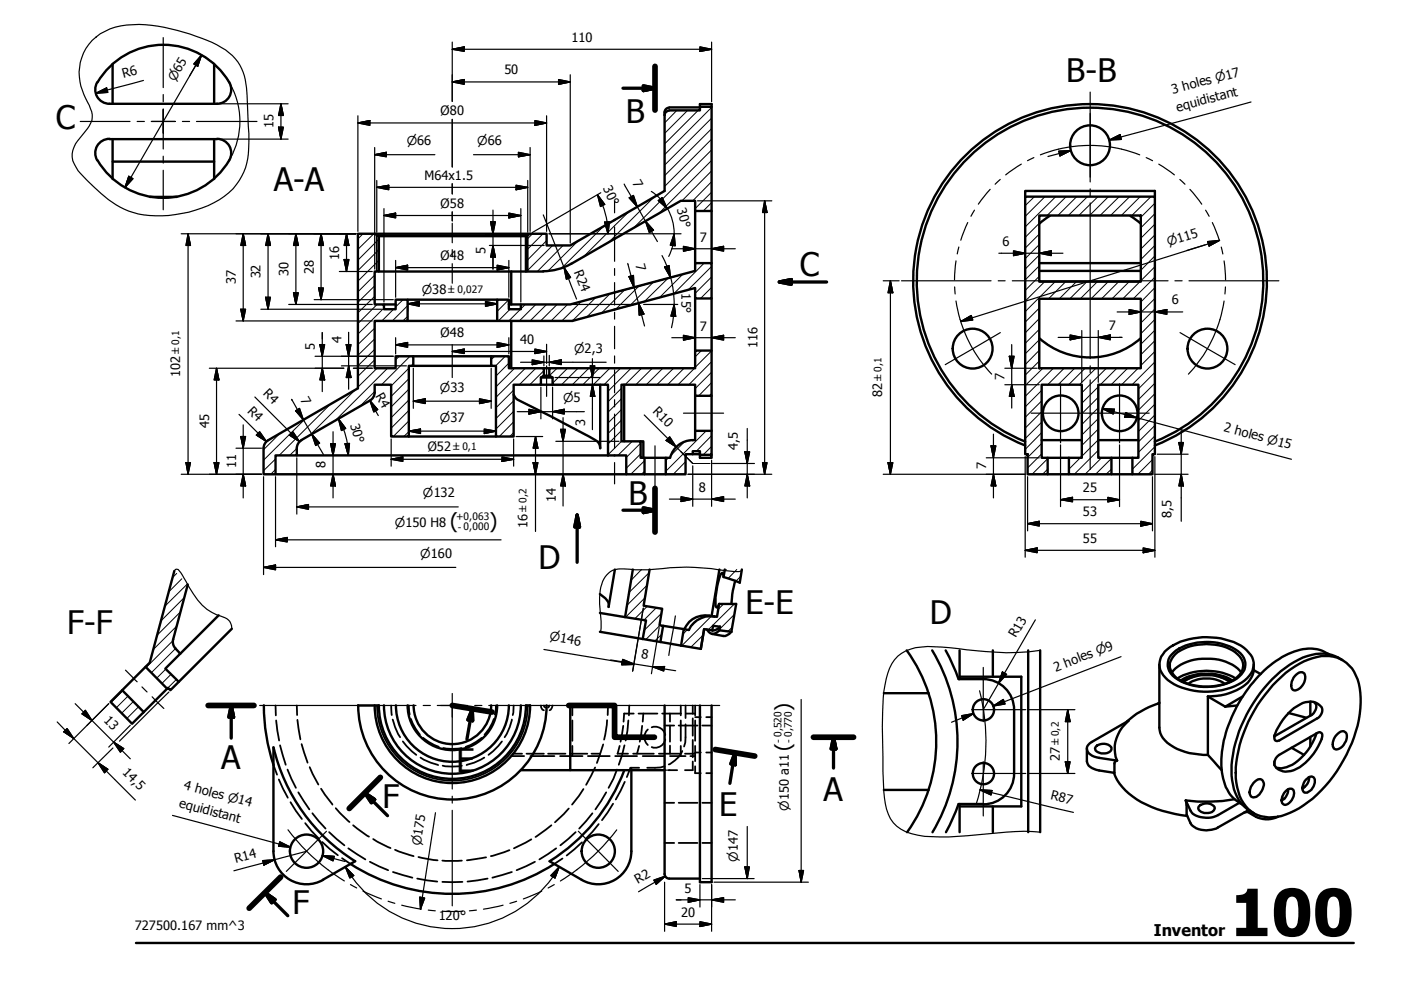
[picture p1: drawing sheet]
<svg xmlns="http://www.w3.org/2000/svg" width="297mm" height="210mm" viewBox="0 0 297 210" stroke-linecap="round" stroke-linejoin="round" font-family="sans-serif">
<defs><g id="words">
<text font-size="13.8" x="260.8" y="198.5">100</text>
<g font-size="6.9">
<text x="226.1" y="17.4">B-B</text>
<text x="11.8" y="27.4">C</text>
<text x="132.7" y="26">B</text>
<text x="58" y="40.5">A-A</text>
<text x="169.5" y="58.5">C</text>
<text x="133.3" y="107">B</text>
<text x="114.2" y="120.7">D</text>
<text x="158.1" y="130.3">E-E</text>
<text x="14.2" y="134.5">F-F</text>
<text x="197.2" y="132.3">D</text>
<text x="46.9" y="163">A</text>
<text x="96.8" y="163.6">E</text>
<text x="81.1" y="171.2">F</text>
<text x="152.5" y="173">E</text>
<text x="174.6" y="169.8">A</text>
<text x="62" y="193.8">F</text>
</g>
<g font-size="4.4">
<text x="95.4" y="112">(</text>
<text x="103.8" y="112">)</text>
<text x="167.5" y="150.8" transform="rotate(-90 167.5 150.8)">)</text>
<text x="167.5" y="159.2" transform="rotate(-90 167.5 159.2)">(</text>
</g>
<text font-size="3.4" x="244.6" y="198.5">Inventor</text>
<g font-size="2.7">
<text x="121.2" y="8.9">110</text>
<text x="26.2" y="16.5" transform="rotate(-15 26.2 16.5)">R6</text>
<text x="106.9" y="15.8">50</text>
<text x="248.7" y="19.9" transform="rotate(-15 248.7 19.9)">3 holes ⌀17</text>
<text x="249.7" y="23.7" transform="rotate(-15 249.7 23.7)">equidistant</text>
<text x="58" y="27.2" transform="rotate(-90 58 27.2)">15</text>
<text x="93.4" y="24.4">Ø80</text>
<text x="90" y="38.2">M64x1.5</text>
<text x="127.8" y="39.9" transform="rotate(65 127.8 39.9)">30°</text>
<text x="134" y="38.9" transform="rotate(60 134 38.9)">7</text>
<text x="93.4" y="44">Ø58</text>
<text x="143.5" y="44.3" transform="rotate(75 143.5 44.3)">30°</text>
<text x="102.9" y="53.8" transform="rotate(-90 102.9 53.8)">5</text>
<text x="148.4" y="51.2">7</text>
<text x="212.5" y="52.1">6</text>
<text x="55.2" y="59" transform="rotate(-90 55.2 59)">32</text>
<text x="61.2" y="58.5" transform="rotate(-90 61.2 58.5)">30</text>
<text x="66.5" y="58.1" transform="rotate(-90 66.5 58.1)">28</text>
<text x="71.9" y="55" transform="rotate(-90 71.9 55)">16</text>
<text x="93.4" y="55">Ø48</text>
<text x="121.7" y="57.8" transform="rotate(68 121.7 57.8)">R24</text>
<text x="134.7" y="56.2" transform="rotate(75 134.7 56.2)">7</text>
<text x="50" y="60.3" transform="rotate(-90 50 60.3)">37</text>
<text x="144.5" y="62.2" transform="rotate(90 144.5 62.2)">15°</text>
<text x="248.5" y="64.6">6</text>
<text x="93.4" y="71.4">Ø48</text>
<text x="148.4" y="70.1">7</text>
<text x="235.1" y="70">7</text>
<text x="66.7" y="74.1" transform="rotate(-90 66.7 74.1)">5</text>
<text x="72.4" y="72.7" transform="rotate(-90 72.4 72.7)">4</text>
<text x="110.3" y="72.9">40</text>
<text x="160.6" y="73.8" transform="rotate(-90 160.6 73.8)">116</text>
<text x="38.2" y="80" transform="rotate(-90 38.2 80)">102</text>
<text x="55.6" y="83.6" transform="rotate(45 55.6 83.6)">R4</text>
<text x="79.6" y="83.9" transform="rotate(60 79.6 83.9)">R4</text>
<text x="213" y="80.6" transform="rotate(-90 213 80.6)">7</text>
<text x="52.3" y="87.3" transform="rotate(45 52.3 87.3)">R4</text>
<text x="63.6" y="84.7" transform="rotate(60 63.6 84.7)">7</text>
<text x="138.2" y="87.4" transform="rotate(45 138.2 87.4)">R10</text>
<text x="187.1" y="84.2" transform="rotate(-90 187.1 84.2)">82</text>
<text x="44.3" y="90.8" transform="rotate(-90 44.3 90.8)">45</text>
<text x="74.2" y="90.1" transform="rotate(75 74.2 90.1)">30°</text>
<text x="90.7" y="95.6">Ø52</text>
<text x="124.1" y="90.3" transform="rotate(-90 124.1 90.3)">3</text>
<text x="156.4" y="95.4" transform="rotate(-90 156.4 95.4)">4,5</text>
<text x="259.3" y="91.4" transform="rotate(15 259.3 91.4)">2 holes ⌀15</text>
<text x="50" y="99.3" transform="rotate(-90 50 99.3)">11</text>
<text x="69" y="99.3" transform="rotate(-90 69 99.3)">8</text>
<text x="209.1" y="99.5" transform="rotate(-90 209.1 99.5)">7</text>
<text x="117.9" y="106.5" transform="rotate(-90 117.9 106.5)">14</text>
<text x="148.1" y="104.2">8</text>
<text x="229.6" y="104.4">25</text>
<text x="111.8" y="111.9" transform="rotate(-90 111.8 111.9)">16</text>
<text x="229.6" y="109.4">53</text>
<text x="248.4" y="109.8" transform="rotate(-90 248.4 109.8)">8,5</text>
<text x="229.6" y="115.1">55</text>
<text x="215.4" y="135.4" transform="rotate(-60 215.4 135.4)">R13</text>
<text x="135.9" y="139.4" transform="rotate(10 135.9 139.4)">8</text>
<text x="223.8" y="142.4" transform="rotate(-21 223.8 142.4)">2 holes ⌀9</text>
<text x="21.8" y="152.9" transform="rotate(45 21.8 152.9)">13</text>
<text x="224.7" y="161.5" transform="rotate(-90 224.7 161.5)">27</text>
<text x="25.8" y="163.9" transform="rotate(45 25.8 163.9)">14,5</text>
<text x="38.9" y="167.3" transform="rotate(15 38.9 167.3)">4 holes ⌀14</text>
<text x="37.8" y="171.1" transform="rotate(15 37.8 171.1)">equidistant</text>
<text x="222.6" y="169.5" transform="rotate(14 222.6 169.5)">R87</text>
<text x="50" y="182.9" transform="rotate(-15 50 182.9)">R14</text>
<text x="135.3" y="187.4" transform="rotate(-30 135.3 187.4)">R2</text>
<text x="145.2" y="189.3">5</text>
<text x="28.6" y="197.3">727500.167 mm^3</text>
<text x="93" y="195">120°</text>
<text x="144.4" y="194.3">20</text>
</g>
<g font-size="2.6">
<text x="37.1" y="17.4" transform="rotate(-60 37.1 17.4)">⌀65</text>
<text x="86.2" y="30.8">⌀66</text>
<text x="101.2" y="30.8">⌀66</text>
<text x="247.8" y="52.2" transform="rotate(-17 247.8 52.2)">⌀115</text>
<text x="89.4" y="62.4">⌀38</text>
<text x="121.7" y="74.8">⌀2,3</text>
<text x="93.3" y="83">⌀33</text>
<text x="93.3" y="89.4">⌀37</text>
<text x="119.4" y="85.3">⌀5</text>
<text x="89.7" y="105.4">⌀132</text>
<text x="83.7" y="111.8">⌀150 H8</text>
<text x="89.1" y="118.3">⌀160</text>
<text x="116.5" y="135.8" transform="rotate(10 116.5 135.8)">⌀146</text>
<text x="167.3" y="171.9" transform="rotate(-90 167.3 171.9)">⌀150 a11</text>
<text x="89.2" y="179.4" transform="rotate(-81 89.2 179.4)">⌀175</text>
<text x="156.4" y="182.7" transform="rotate(-90 156.4 182.7)">⌀147</text>
</g>
<g font-size="2.2">
<text x="96.7" y="110.3">+0,063</text>
<text x="97.1" y="112.5">- 0,000</text>
<text x="165.7" y="157.5" transform="rotate(-90 165.7 157.5)">- 0,520</text>
<text x="168" y="157.5" transform="rotate(-90 168 157.5)">- 0,770</text>
</g>
<g font-size="2.1">
<text x="95" y="62.2">±0,027</text>
<text x="38" y="75.1" transform="rotate(-90 38 75.1)">±0,1</text>
<text x="186.9" y="80.9" transform="rotate(-90 186.9 80.9)">±0,1</text>
<text x="96.1" y="95.4">±0,1</text>
<text x="111.6" y="108.5" transform="rotate(-90 111.6 108.5)">±0,2</text>
<text x="224.5" y="158" transform="rotate(-90 224.5 158)">±0,2</text>
</g>
</g></defs>
<!-- layer: Visible (ISO) -->
<g fill="none" stroke="#000" stroke-width=".51">
<path d="M20.6 17.5a3 3 0 0 0 2.6 4.5h22.8M20.7 17.5a16.2 16.2 0 0 1 28.1 .4 3 3 0 0 1-2.8 4.1M23.9 13.6v8.4M45.4 13.6v8.4M23.2 29.4a3 3 0 0 0-2.6 4.6M23.2 29.5h22.8M23.9 29.5v8.4M23.9 34.3h21.5M45.4 29.5v8.4M46 29.4a3 3 0 0 1 2.6 4.6 16.2 16.2 0 0 1-27.9 0M140.9 24.4a1.09 1.09 0 0 1 1-1h6.5v-.8h2.5v22.1h-3.5v-2.1h-3.1l-23.1 13.3M141.9 22.8a.99 .99 0 0 0-1 1v16.7l-20 11.5h-5v-2.4h-3.5l-.9 .5v7.5h3.7"/>
<path d="M141.9 22.8h6.5M148.4 22.6v-.5h2.5v.5M31.8 41.8h5.7M79.4 49.6h33M80.3 57.6h31.2M80.3 50.1h31.2M108.4 57.6v7M121.1 55.9a12 12 0 0 1-5.9 1.6M147.4 44.7v11.1M150.9 44.7v11.1M217.4 41.7h27.5v54.6h-.6v4.3h-4.2v-3.5h1.3v-15.5h-8.5v15.5h2.7v3.5h-9v-3.5h2.8v-15.5h-8.5v15.5h1.2v3.5h-4.2v-4.3h-.5zM217.4 41.7v-1.2h27.5v1.2"/>
<path d="M220.3 45.7h21.6v14h-21.6zM220.3 57.4h21.6M220.3 55.8h21.6M222.6 45.8l-2.2 1.6M239.6 45.8l2.2 1.6M81.4 64.6h2.5M86.4 68h19M86.4 63.5h19M87.6 77.6h16.5M87.6 75.5h16.5M104.1 75.5h3.8v2.6h7.4v1.6l-.6 .3v1.6h-5.8v11h-3.7v-15h-1.1zM105.4 63.5h2.5v2.1h2.5v-1h10.5l26.5-7.2v-1.6h3.5v7.5h-3.5v-2.2l-26.1 6.9h-15.9z"/>
<path d="M107.9 64.6h2.5M108.4 68v10.1M115.3 79.7h1.2M115.3 78.1h1.2M147.4 63.3v11M150.9 63.3v11M220.3 63.3h21.6v14.8h-21.6zM220.4 71.7a16.2 16.2 0 0 0 21.4 0M62.9 96.6h69.9v4h3.9v-3.5h-.9v-3.5h-4v-12h15.6v2.3h3.5v-9.6h-3.5v3.8h-30.9v1.6l.7 .3v1.6h11.7v15M79.4 83.2v-1.6h3.5v11h3.8v-15h.9v-2.1h-3.7v2.6h-4.5v-10.1h7v-4.5h-2.5v2.1h-2.5v-1h-2v-7h.9v-7.5l-.9-.5h-3.5v32.7l-19 11a2 2 0 0 0-1 1.8v5.5h2.5v-4h4.5a3.2 3.2 0 0 1 .7-3l.3-.3M79.4 83.2a2 2 0 0 1-1 1.7l-14.5 8.4M86.7 92.6h18.5"/>
<path d="M114.7 80h2.5M114.7 81.6h2.5M127.3 81.6v13.4a1.81 1.81 0 0 0-1.1-1.7l-14.6-7.6a3.9 3.9 0 0 1-2.7-2M132.3 81.6v12M135.8 93.6h.6v3.5M136.7 97.1h4.5M146.9 93.3h.5v-2h3.5v5.1h-2.5M146.9 96.3h1.5M146.9 93.3a5 5 0 0 0-4.8 3.8M147.4 83.9v7.4M148.4 96.4v-.7h-1.5v.6h-1.5v4.3h-4.2v-3.5h.8M148.4 96.4v.7h2.5v-.7"/>
<path d="M150.9 83.9v7.4M217.4 94.4a37.5 37.5 0 0 1-16.2-57.5 37.5 37.5 0 0 1 59.8 0 37.5 37.5 0 0 1-16.1 57.6M217.4 93.6a36.7 36.7 0 0 1-15.5-56.3 36.7 36.7 0 0 1 58.4 0 36.7 36.7 0 0 1-15.5 56.3M220.9 93.3h8.5M222.1 97.1h4.5M232.9 93.3h8.5M235.6 97.1h4.5M58.4 100.6h74.4M136.7 100.6h4.5M222.1 100.6h4.5M235.6 100.6h4.5M37 121.1l-5.3 19.4-.8 .9 4.5 4.6 .2-.2 .5 .5 1.8-1.7-2.8-2.8 3.1-3.2a3.4 3.4 0 0 1-1.6-2.6l.1-.4"/>
<path d="M39.8 123.9l-3.1 11.7M46.4 130.5l-8.2 8.1M49.1 133.3l-11.2 11.3M127.2 130l5.3 .8M127.2 134l12.8 2.1M130.4 120.7l-1.4 8a1.76 1.76 0 0 0-.7-1.9l-1.1-.8M134.2 120.7l-1.7 10.1 4.5 .7-.7 4M137.7 120.7l-1.2 7.7 3.9 .7-.6 3.5 .8 .1-.6 3.4M140 136.1l4.4 .8M140.6 132.7l4.4 .7M144.4 136.9l4.2 .7M149.3 133.4l-.7 4.2"/>
<path d="M149.9 133.4a1.47 1.47 0 0 0 1.2 1 1.47 1.47 0 0 0 1.4-.8M151.5 130.7a5.1 5.1 0 0 0-5.5 2.9l-1-.2-.6 3.5M151.5 130.7a5.1 5.1 0 0 0-6.5 2.7M152.5 128.1h3.6l-1 5.9M152.5 128.1l-.5 2.7-.5-.1M152.5 133.6l2.6 .4M152.5 120.7l-1.6 9.9M152.7 132.9l-1.5-.2-.2 .9-1.7-.2-.7 4.2M152.7 132.9a1.89 1.89 0 0 1-1.7 .7M152.7 132.9l-.2 .7M153.4 122.3l-.2-.9a4.2 4.2 0 0 0-1.1 2.8l-.4 2.5v1.7l.3 .4 .5-.7M153.7 120.7l-.3 1.6"/>
<path d="M155.1 134a2.27 2.27 0 0 1-1.7 .8l-2.5-.4M155.9 123.2l-.5 2-.3 2.9M157.3 120.7l-.5 2.8-3.4-1.2M192.2 137.9a33 33 0 0 1 .1 38.6M197.6 137.9a37.5 37.5 0 0 1 .1 38.6M200.5 137.9l1.5 3 1.2 3.1M203.5 137.9v6.1M210.5 137.9v5.6M218 137.9v38.5M220.5 137.9v38.5M247 138.1a14.1 14.1 0 0 1 12.8-2.5 7.5 7.5 0 0 1 5.9 4.3 4 4 0 0 1-1.9 4.4 14.9 14.9 0 0 1-16.2-.1 3.9 3.9 0 0 1-.6-6.1zM248.4 138.8a10.2 10.2 0 0 1 8.1-2.7 9.6 9.6 0 0 1 6.9 2.9 3.3 3.3 0 0 1-1.1 4.9 12.5 12.5 0 0 1-13.2-.2 3.2 3.2 0 0 1-.7-4.9z"/>
<path d="M249.2 138.7a11.5 11.5 0 0 1 11.5-1.1 4 4 0 0 1 2.8 4 5 5 0 0 1-3.5 3.3 12.1 12.1 0 0 1-10.3-1 3.2 3.2 0 0 1-1.2-4.3zM281.7 138.7a8.1 8.1 0 0 0-8-.3 23.9 23.9 0 0 0-11 10.5 25.2 25.2 0 0 0-3.6 14.9 8.2 8.2 0 0 0 4.2 6.7M284.6 139.9a8.7 8.7 0 0 0-9.3 0 27.8 27.8 0 0 0-12.1 13.9 21.3 21.3 0 0 0-1.6 13.6 7.8 7.8 0 0 0 4.3 5M23.4 148.8l2.5-2.5 4.6 4.7-2.5 2.5zM30.9 141.4l-5 4.9M35.4 146l-4.9 5M55.9 149.5a40 40 0 0 0 2.1 12.7M58 158.5v22a7 7 0 0 0 10.5 6M58 158.5a39 39 0 0 0 17.3 24.1l-6.8 3.9M75.9 149.6h4.4M75.9 149.5a20 20 0 0 0 20 20 20 20 0 0 0 20-20M79.4 149.5a16.5 16.5 0 0 0 16.5 16.5 16.5 16.5 0 0 0 16.5-16.5"/>
<path d="M80.3 149.5a15.6 15.6 0 0 0 15.6 15.6 15.6 15.6 0 0 0 15.6-15.6M81.4 149.5a14.5 14.5 0 0 0 14.5 14.6 14.5 14.5 0 0 0 14.5-14.6M83.9 149.5a12 12 0 0 0 12 12 12 12 0 0 0 12-12M86.4 149.5a9.5 9.5 0 0 0 9.5 9.5 9.5 9.5 0 0 0 9.5-9.5M87.7 149.5a8.2 8.2 0 0 0 8.2 8.3 8.2 8.2 0 0 0 8.2-8.3M111.5 149.6h.9M120.9 149.6v13.7M140.9 149.6v35.7a.98 .98 0 0 0 1 1M148.4 149.6v37.4h2.5v-37.4M187.4 147h9.5M203.3 144h5.2M203.5 143.5h13v27.5h-13"/>
<path d="M208.5 144a6.5 6.5 0 0 1 6.5 6.5v13.5M230.4 158.7v2.7a2.64 2.64 0 0 0 2.6 2l3.3 .5v-2.2l.6-.4-3.9-.6a2.68 2.68 0 0 1-2.6-1.9 1.52 1.52 0 0 1 1.1-1.5l7.8-4.5a7.5 7.5 0 0 0-2.4 8.5M232.4 158.2a2.36 2.36 0 0 1 3.2 .3 1.32 1.32 0 0 1-1.7 1.2l-1.1-.2a.76 .76 0 0 1-.4-1.3zM245.6 149.1a19.8 19.8 0 0 0-6.7 3.9M245.8 140.9v13.4a4.9 4.9 0 0 0 3.1 4.1 13.9 13.9 0 0 0 7.2 1.7M245.8 149l-.2 .2 .2-.1M248.5 142.6a8.6 8.6 0 0 1 7.3-2.9 8.9 8.9 0 0 1 7.3 2.9M249.6 143.9a12.4 12.4 0 0 1 12.4 0M250.3 144.3a11 11 0 0 1 11 0M250.9 144.6a9.3 9.3 0 0 1 9.8 0M252 145a7 7 0 0 1 7.7 0M252.7 143.6l-2.1 .9"/>
<path d="M256.1 147.7l3.7 2.1M256.1 147.7v12.4M258.9 143.6l2.1 .9M262.3 149.6l-2.5 .2M263.5 147.7l-3.7 2.1M265.8 142.1a5.5 5.5 0 0 1-3.6 4.2l-2.4 .9-3.7 .5M265.8 142.1l1.5 .8M265.8 140.9v1.2M269.9 145.3a18.5 18.5 0 0 1 10.3-6.2 7.1 7.1 0 0 1 7.9 5.8 23.2 23.2 0 0 1-3.2 16.2 25.8 25.8 0 0 1-11.3 11.2 7.8 7.8 0 0 1-8.9-.8 11.7 11.7 0 0 1-2.7-8.8 30.5 30.5 0 0 1 7.9-17.4zM270.2 155.9v.3M273.1 151.3a6.7 6.7 0 0 1 5.4-2.5l1 .5a1.68 1.68 0 0 1 .8 1.5 1.68 1.68 0 0 1-1 1.5l-8.1 4.7-.4 .1a.79 .79 0 0 1-.6-1.1l.4-1.2 .9-1.5zM273.2 151.2l3.8 1"/>
<path d="M273.8 158.5l2.7 1.6M274.8 143a1.03 1.03 0 0 1 1.3-.5 1.03 1.03 0 0 1 .6 1.3 2.57 2.57 0 0 1-2.4 2.5 1.67 1.67 0 0 1-.2-2.2zM277.8 148.8v2.9a2.09 2.09 0 0 0 1.2-2.4l-.4-.4M277.8 151.7l-7.6 4.4M277.8 156.2v2.1M279.1 155.5a11.4 11.4 0 0 1-6.3 7.2 3.2 3.2 0 0 1-2.2 .1M283.3 155.9l.4-.4a1.08 1.08 0 0 1 1.5-.3 1.08 1.08 0 0 1 .3 1.5 2.51 2.51 0 0 1-2.4 2.1 1.34 1.34 0 0 1-.4-1.8zM110.4 163.3h30.5M133.9 163.3v17.2a7 7 0 0 1-10.6 6l-6.8-3.9a38.9 38.9 0 0 0 15.9-19.3M187.4 167.5h9.5M203.2 170.5l-1.2 3-1.4 2.9M203.3 170.5h5.2"/>
<path d="M203.5 170.5v5.9M210.5 171v5.4M215 164a6.5 6.5 0 0 1-6.5 6.5M236.2 163.8a12.9 12.9 0 0 0 8 7.3l2.3 .8 2.5 .7 2.7 .4M251.4 169.7l.1 .8a5.5 5.5 0 0 0 1.4 4.6 5.2 5.2 0 0 0 5.4 .3l6.2-3.5v-.3M251.4 169.7l1 2.2a3.7 3.7 0 0 0 3.3 1.5l1.2-.1 1-.3 4.9-2.8M254.1 171a2.3 2.3 0 0 1 3.4 .1 1.3 1.3 0 0 1-1.7 1.3 1.27 1.27 0 0 1-1.7-1.4zM256.1 160.1l2.9 3.2M261.7 169.5a35.3 35.3 0 0 1-10.3 .2M264.5 171.9v.2a7 7 0 0 0 3.3 1.5h1.6l1.6-.5M264.5 172.1l-.8 .2M265.7 166l.4-.3a1.06 1.06 0 0 1 1.5-.4 1.06 1.06 0 0 1 .2 1.5 2.6 2.6 0 0 1-2.1 2.3 1.23 1.23 0 0 1-.6-1.9z"/>
<path d="M270.2 161.5v.7M271 160.2l8.3-4.8a.7 .7 0 0 1 .9 .1 .7 .7 0 0 1 .1 .9 11.8 11.8 0 0 1-6 6.9 3.2 3.2 0 0 1-4.1-1.1l.1-.9zM272.4 169.3l-.7 .2M272.7 167.6a.91 .91 0 0 1 1.3-.3 .91 .91 0 0 1 .3 1.2 2.31 2.31 0 0 1-2.1 2.1 1.62 1.62 0 0 1 0-2.4zM273.1 167.4a2.81 2.81 0 0 1-1.4 2.4M276.7 166.8l-.5 .2M276.9 165.3l.3-.2a.91 .91 0 0 1 1.2-.3 .91 .91 0 0 1 .4 1.2 2.3 2.3 0 0 1-2.2 2.1 1.89 1.89 0 0 1 .3-2.8zM277.6 164.8a2.81 2.81 0 0 1-1.4 2.4M74.3 183.2a40 40 0 0 0 43.2 0M141.9 186.3h6.5"/>
<circle cx="231.1" cy="30.8" r="4.2"/>
<circle cx="206.2" cy="73.9" r="4.2"/>
<circle cx="256" cy="73.9" r="4.2"/>
<circle cx="224.9" cy="87.6" r="3.8"/>
<circle cx="237.4" cy="87.6" r="3.8"/>
<circle cx="208.5" cy="150.5" r="2.25"/>
<circle cx="208.5" cy="164" r="2.25"/>
<circle cx="65" cy="180.5" r="3.5"/>
<circle cx="126.8" cy="180.5" r="3.5"/>
</g>
<!-- layer: Hidden (ISO) -->
<g fill="none" stroke="#000" stroke-width=".38">
<path d="M58.4 149.6l.1 2.1M58.5 152.8l.7 4.2M59.4 158l1.2 4.2M62.9 149.6l.1 2M63.1 152.6l.6 4.2M63.9 157.8l1.3 3.9M82.9 149.6l.2 2M83.2 152.6l.6 1.5 1 2.2M85.4 157.2l.8 1 2.1 1.9M86.7 149.6l.2 1.9M87.1 152.4a10.4 10.4 0 0 0 1.9 3.3M89.7 156.4a10.4 10.4 0 0 0 3.3 1.9"/>
<path d="M94 158.6a9.9 9.9 0 0 0 3.9 0M102.1 156.4a10 10 0 0 1-3.4 1.9M104.7 152.4a8.9 8.9 0 0 1-2 3.3M105.2 149.6l-.3 1.9M106.4 157.2l-1.9 2.1-.9 .8M108.5 152.6a10.7 10.7 0 0 1-1.5 3.7M108.8 159.8h1.9M108.9 149.6l-.2 2M111.6 159.8h3.7M114.7 149.6l.3 .9 .3 .1M115.3 149.6l.3 .4M116.2 159.8h3.7"/>
<path d="M116.5 149.6l-.3 .4M117.2 149.6l-.4 .9-.3 .1M120.8 159.8h3.7M121.3 149.6v2.1M121.3 152.8v4.3M121.3 158.2v2.1M125.4 159.8h1.9M127.3 159.8l-.7 2M127.9 157.8l-.6 2M128.7 152.7l-.6 4.1M128.9 149.6l-.1 2M131.4 158.2l-.5 1.6h2.3"/>
<path d="M132.1 153.9l-.5 3.4M132.4 158l-1.2 4.2M133.2 152.8l-.5 4.2M133.4 149.6l-.1 2.1M134.2 159.8h4.4M134.4 151.3h-2.1l-.1 1.7M135.4 151.3h4M135.5 158.2l-.4 1.6M136.1 153.9l-.5 3.4M136.4 151.3l-.1 1.7M137.4 154.7a2.3 2.3 0 0 0 0 3.3M138.2 154.2a2.14 2.14 0 0 1 2.8 1.7"/>
<path d="M139.7 159.8h4.4M140.4 151.3h4M140.9 153.8h2M141 156.8a2.12 2.12 0 0 1-2.8 1.6M142 151.3v1.7M142 153.8v3.5M142 158.1v1.7M143.9 153.8h4M144.3 149.6v2.1M144.3 152.8v4.3M144.3 158.2v2.1M144.7 159.2a5.4 5.4 0 0 1-2.9 2.9"/>
<path d="M145.2 159.8h2.2M145.4 153.6l-.1 3.9-.3 .8M145.4 149.6v2.6M145.4 151.3h2M146.9 149.6v1.8M146.9 152.3v3.7M146.9 156.9v3.7M147.4 149.6v2.1M147.4 152.8v4.3M147.4 158.2v3.2M147.4 152.1h1.2M147.4 159.5h1.2"/>
<path d="M148.9 153.8h2M149.7 152.1h1.2M149.7 159.5h1.2M58 162.2l.7 2M59.1 165.3l1.9 3.8M61 163.2l1.7 3.8M61.6 170.1l2.4 3.5M63.2 168l2.4 3.6M64.7 174.5l2.9 3.3M65.7 162.7l1.8 3.6M66.2 172.4l2.8 3.3M68.1 167.2l2.4 3.4"/>
<path d="M68.3 178.5l3.3 2.8M69.8 176.4l3.2 2.8M71.2 171.4l2.9 2.9M73.9 179.9l3.6 2.3M74.9 175l3.3 2.4M79.1 177.9l3.7 1.9M89.2 160.6l2.1 1.1 1.6 .5M93.9 162.3a10.9 10.9 0 0 0 4 0M102.7 160.6l-2.2 1.1-1.6 .5M108.4 160.3h2.7M112.5 160.3h5M112.6 178l-3.6 1.9"/>
<path d="M116.9 175l-3.4 2.5M117.9 179.9l-3.5 2.3M118.7 160.3h4.8M120.6 171.4l-2.9 2.9M122 176.4l-3.2 2.8M123.4 178.6l-3.3 2.8M123.7 167.3l-2.4 3.3M124.7 160.3h4.6M125.6 172.4l-2.8 3.3M126.2 162.7l-1.9 3.7M126.9 174.7l-2.8 3.2M128.5 168l-2.3 3.6"/>
<path d="M130 170.4l-2.4 3.5M130.4 160.3h4.7M130.8 163.2l-.8 1.9-1 1.9M132.5 165.8l-1.9 3.7M133.7 162.8l-.8 2M133.8 162.8h1.7M133.9 162.8v.2M133.9 163.2v.1M136.3 160.3h4.6M140.9 162.5l-.9 .2-2.8 .1M140.9 163.3h.3M140.9 170.2h2"/>
<path d="M140.9 178.7h2M141.6 163.3h2M142 160.3h3.4M143.9 170.2h4M143.9 178.7h4M146.4 160.3h1M146.9 161.5v1.8h-1.7M147.4 162.5v1.2M147.4 163.8v.1h1.2M148.9 170.2h2M148.9 178.7h2M149.7 163.9h1.2"/>
<path d="M72.5 182l1.8 1.2M78.4 182.7l3.9 1.8M83.3 184.9l4.1 1.2M83.8 180.2l3.9 1.3M88.5 186.3l4.2 .6M88.7 181.7l4.1 .7M93.8 187h4.2M93.8 182.5h4.1M103.1 181.8l-4.1 .6M103.4 186.3l-4.3 .6M108 180.2l-3.9 1.3M108.5 184.9l-4.1 1.2"/>
<path d="M113.4 182.7l-3.9 1.8M119.3 182l-1.8 1.2"/>
</g>
<!-- layer: Visible Narrow (ISO) -->
<path d="M79.9 49.8v7.8M111.9 49.8v7.8M79.9 149.5a16 16 0 0 0 16 16 16 16 0 0 0 16-16" fill="none" stroke="#000" stroke-width=".38"/>
<!-- layer: Section Line (ISO) -->
<path d="M138.9 14.1v9.2M138.9 103.5v9.3M44.1 149.6h9.7M95.9 149.6l8.4 1.4M120.6 149.6h9.7v6.7h8.4M151.6 158.9l8.4 1.4M172.5 156.3h8.5M80.6 164.8l-6.6 6.6M59.5 186l-6.7 6.6" fill="none" stroke="#000" stroke-width="1.2"/>
<g fill="none" stroke="#000" stroke-width=".7">
<path d="M132.1 18.7h6.8M136.4 18.2l2.5 .5-2.5 .5zM165.2 59.8l2.6-.5v1zM165.2 59.8h10.1M122.4 109.2l.5 2.5h-1zM122.4 109.2v10M132.1 108.2h6.8M136.4 107.7l2.5 .5-2.5 .5zM49 149.6l.5 2.5h-1zM49 149.6v6.9M100.1 150.3l.1 2.5-1-.2zM100.1 150.3l-1.1 6.5"/>
<path d="M155.8 159.6l.1 2.6-1-.2zM155.8 159.6l-1.1 6.5M176.7 156.3l.5 2.5h-1zM176.7 156.3v6.5M77.3 168.1l2.1 1.4-.7 .7zM77.3 168.1l4.9 4.8M56.2 189.3l2.1 1.4-.7 .7zM56.2 189.3l4.8 4.9"/>
</g>
<g fill="#000" stroke="#000" stroke-width=".7">
<path d="M136.4 19.2l2.5-.5zM136.4 18.2l2.5 .5-2.5 .5zM165.2 59.8l2.6-.5zM165.2 59.8l2.6-.5v1zM122.4 109.2l.5 2.5zM122.4 109.2l.5 2.5h-1zM136.4 108.7l2.5-.5zM136.4 107.7l2.5 .5-2.5 .5zM49 149.6l.5 2.5zM49 149.6l.5 2.5h-1zM100.1 150.3l.1 2.5zM100.1 150.3l.1 2.5-1-.2z"/>
<path d="M176.7 156.3l.5 2.5zM176.7 156.3l.5 2.5h-1zM77.3 168.1l2.1 1.4zM77.3 168.1l2.1 1.4-.7 .7zM155.8 159.6l.1 2.6zM155.8 159.6l.1 2.6-1-.2zM56.2 189.3l2.1 1.4zM56.2 189.3l2.1 1.4-.7 .7z"/>
</g>
<!-- layer: Title (ISO) -->
<path d="M28.8 199.9h258.2" fill="none" stroke="#000" stroke-width=".51"/>
<!-- layer: Hatch (ISO) -->
<g fill="none" stroke="#000" stroke-width=".21">
<path d="M143.5 23.4l-2.6 2.7M145.8 23.4l-4.9 4.9M148 23.4l-7.1 7.1M148.8 22.6l-.4 .4M150.9 38.5l-4 4.1M150.9 36.2l-6.3 6.4M150.9 34l-11.3 11.3M150.9 31.8l-16.6 16.6M150.9 29.5l-10 10M150.9 27.3l-10 9.9M150.9 25.1l-10 9.9M150.9 22.8l-10 10"/>
<path d="M77 49.6l-1.1 1M79.2 49.6l-3.3 3.3M79.4 58.3l-3.5 3.6M80.3 57.4l-.1 .2M80.3 55.2l-4.4 4.4M80.3 52.9l-4.4 4.5M80.3 50.7l-4.4 4.5M112.9 49.6l-1.4 1.4M115.1 49.6l-3.6 3.6M115.9 51l-4.4 4.5M117.2 52l-5.6 5.6M119.4 52l-5.5 5.6"/>
<path d="M122.6 51l-6.4 6.4M128 48l-8.9 8.9M133.3 44.9l-9.6 9.6M138.6 59.8l-5 4.9M138.6 41.9l-9.6 9.5M141.6 59l-4.9 4.9M144.7 58.2l-4.9 5M149.3 55.8l-6.5 6.5M150.9 58.7l-3.5 3.5M150.9 56.5l-5 5M150.9 43l-1.8 1.7M150.9 40.7l-3.5 3.5"/>
<path d="M219.3 41.7l-1.9 1.9M220.3 58.6l-2.9 3M220.3 56.4l-2.9 2.9M220.3 54.1l-2.9 3M220.3 51.9l-2.9 2.9M220.3 49.6l-2.9 3M220.3 47.3l-2.9 3M221.5 59.7l-4.1 4.2M221.6 41.7l-4.2 4.2M223.7 59.7l-6.3 6.4M223.8 41.7l-6.4 6.4M225.9 59.7l-3.6 3.6"/>
<path d="M226.1 41.7l-4.1 4M228.2 59.7l-3.6 3.6M228.3 41.7l-4 4M230.4 59.7l-3.6 3.6M230.6 41.7l-4.1 4M232.7 59.7l-3.7 3.6M232.8 41.7l-4.1 4M234.9 59.7l-3.6 3.6M235 41.7l-4 4M237.2 59.7l-3.6 3.6M237.3 41.7l-4.1 4M239.4 59.7l-3.6 3.6"/>
<path d="M239.5 41.7l-4 4M241.7 59.7l-3.6 3.6M241.7 41.7l-4 4M244 41.7l-4 4M244.9 58.8l-4.6 4.5M244.9 56.6l-3 2.9M244.9 54.3l-3 3M244.9 52l-3 3M244.9 49.8l-3 3M244.9 47.5l-3 3M244.9 45.3l-3 3M244.9 43.1l-3 3"/>
<path d="M79.4 76.3l-3.5 3.5M79.4 74.1l-3.5 3.5M79.4 71.9l-3.5 3.4M79.4 69.6l-3.5 3.5M79.4 62.8l-3.5 3.5M79.4 60.6l-3.5 3.5M79.9 78.1l-4 4M79.9 64.6l-4 4M81.4 65.3l-5.5 5.5M82.2 78.1l-11.2 11.2M83.4 65.6l-2.4 2.4M84.6 75.5l-.7 .8"/>
<path d="M85.5 63.5l-1.6 1.6M86.4 67.1l-1 .9M86.4 64.8l-3.2 3.2M86.7 78.1l-3.8 3.7M86.9 75.5l-6 6.1M87.6 77.1l-.4 .5M104.9 75.5l-.8 .7M105.7 63.5l-.3 .3M107.1 75.5l-2 2.1M107.9 63.5l-2.5 2.5M107.9 77l-2.7 2.7M108.1 65.6l-2.4 2.4"/>
<path d="M109.1 78.1l-3.9 3.9M110.4 65.6l-2.5 2.4M111.4 64.6l-1 .9M111.4 78.1l-6.2 6.1M113.6 78.1l-3.5 3.5M113.6 64.6l-3.5 3.4M115.3 78.6l-3 3M115.9 64.6l-3.5 3.4M118.1 64.6l-3.5 3.4M118.1 78.1l-1.6 1.6M120.3 64.6l-3.5 3.4M120.3 78.1l-3.1 3.2"/>
<path d="M122.6 78.1l-3.5 3.5M123.3 63.9l-4.2 4.1M124.8 78.1l-3.5 3.5M126.3 63.1l-5 4.9M127.1 78.1l-3.5 3.5M129.3 78.1l-3.5 3.5M129.3 62.3l-4.9 4.9M131.6 78.1l-3.5 3.5M132.5 61.4l-5 5M133.8 78.1l-4.9 4.9M135.5 60.6l-4.9 5M136 78.1l-3.5 3.5"/>
<path d="M138.3 78.1l-3.5 3.5M140.5 78.1l-3.5 3.5M142.8 78.1l-3.5 3.5M145 78.1l-3.5 3.5M147.3 78.1l-3.5 3.5M148.7 74.3l-1.3 1.4M150.9 63.2l-.1 .1M150.9 60.9l-2.4 2.4M150.9 78.9l-3.5 3.5M150.9 76.7l-4.9 4.9M150.9 74.4l-3.5 3.5M220.3 76.6l-2.9 2.9"/>
<path d="M220.3 74.3l-2.9 3M220.3 72l-2.9 3M220.3 69.8l-2.9 3M220.3 67.5l-2.9 3.1M220.3 65.3l-2.9 3M221.1 78.1l-3.7 3.7M223.3 78.1l-5.9 5.9M225.6 78.1l-3.5 3.5M227.8 78.1l-3.5 3.5M230.1 78.1l-3.5 3.5M232.3 78.1l-3.4 3.5M234.6 78.1l-5.2 5.2"/>
<path d="M236.8 78.1l-3.5 3.5M239.1 78.1l-3.5 3.5M241.3 78.1l-3.5 3.5M244.9 79l-3.5 3.5M244.9 76.7l-4.9 4.9M244.9 74.5l-3 3M244.9 72.2l-3 3M244.9 70l-3 3M244.9 67.7l-3 3.1M244.9 65.5l-3 3M244.9 63.3l-3 3M244.9 61l-3 3"/>
<path d="M58.4 99.5l-1 1.1M58.4 97.3l-2.5 2.5M59.3 91.9l-3.4 3.4M62.9 95.1l-1.5 1.5M64.6 88.9l-8.7 8.7M69.9 85.8l-10.7 10.8M75.2 82.7l-9.5 9.6M79.4 83l-3.1 3.1M86.7 89.3l-3.3 3.3M86.7 82.5l-3.8 3.8M86.7 91.5l-1.1 1.1M86.7 87l-3.8 3.8"/>
<path d="M86.7 84.8l-3.8 3.8M86.7 80.3l-3.8 3.7M108.9 85l-3.7 3.7M108.9 82.7l-3.7 3.8M108.9 91.7l-.8 .9M108.9 89.4l-3 3.2M108.9 87.2l-3.7 3.8M114.7 81.5l-.1 .1M131.8 82.3l-2.9 2.9M131.8 93.6l-2.9 2.8M131.8 91.3l-2.9 2.8M131.8 89.1l-2.9 2.8"/>
<path d="M131.8 86.8l-2.9 2.9M131.8 84.6l-2.9 2.8M134 93.6l-3 3M135.8 96.2l-3 3.1M135.8 94l-3 3M136.7 99.9l-.7 .7M136.7 97.7l-3 2.9M141.7 97.1l-.5 .5M145.1 93.7l-2.8 2.8M145.4 97.9l-2.7 2.7M147.4 91.3v.1M149.7 91.3l-8.5 8.6"/>
<path d="M150.9 83.4l-.5 .5M150.9 81.1l-2.8 2.8M150.9 94.7l-1.8 1.7M150.9 92.4l-3.3 3.3M220.9 96.2l-3 3M220.9 94l-3 3M220.9 91.7l-3.5 3.6M220.9 89.5l-3.5 3.5M220.9 87.3l-3.5 3.5M220.9 85l-3.5 3.5M220.9 82.8l-3.5 3.5M222.1 99.5l-1.1 1.1"/>
<path d="M222.1 97.3l-3.3 3.3M226.8 97.1l-.2 .2M229 97.1l-2.4 2.4M232.9 95.5l-5.1 5.1M232.9 93.3l-3.5 3.4M232.9 91l-3.5 3.5M232.9 88.7l-3.5 3.5M232.9 86.5l-3.5 3.5M232.9 84.2l-3.5 3.5M232.9 82l-3.5 3.5M233.6 97.1l-3.5 3.5M235.6 99.5l-1.1 1.1"/>
<path d="M235.6 97.2l-3.3 3.4M240.3 97.1l-.2 .1M244.3 99.7l-.8 .9M244.3 97.4l-3.1 3.2M244.9 94.7l-4.8 4.8M244.9 92.4l-3.5 3.5M244.9 90.2l-3.5 3.5M244.9 88l-3.5 3.5M244.9 85.7l-3.5 3.5M244.9 83.5l-3.5 3.5M244.9 81.3l-3.5 3.4M145.4 100.2l-.4 .4"/>
<path d="M36.6 135.9l-5.6 5.6M37.2 137.5l-5.1 5.2M37.4 132.8l-5 5M37.5 121.6l-.9 .9M38.2 129.8l-4.9 4.9M38.5 122.7l-2.7 2.8M39.1 126.7l-5 5M39.7 123.9l-4.8 4.7M136 120.7l-2.1 2.3M136.7 126.8l-4 4M137.2 124.1l-4.3 4.3M137.2 128.6l-2.6 2.6"/>
<path d="M137.7 121.4l-4.4 4.2M139.1 128.9l-2.6 2.6M140 132.6l-3.1 3M140.3 130l-3.7 3.6M140.3 134.5l-1.5 1.4M145.7 133.5l-.9 1M147.6 131.7l-1 .9M148.7 137.3l-.3 .2M149.1 134.7l-2.6 2.5M150.8 130.7l-6.2 6.2M153.4 128.1l-1.1 1.1M154 120.7l-.4 .4"/>
<path d="M155.3 133l-.9 .8M155.7 130.3l-3.1 3.1M155.7 128.1l-5.5 5.4M156.2 120.7l-1.8 2M157 122.2l-1 1M26 146.5l-2.4 2.4M27.1 147.6l-2.5 2.5M28.3 148.8l-2.5 2.4M29.4 149.8l-2.5 2.5M35.2 141.8l-2 2M36.3 143l-1.9 1.9M37.4 144.1l-1.8 1.7"/>
</g>
<!-- layer: Sketch Geometry (ISO) -->
<path d="M19.6 8.5a12.1 12.1 0 0 1 8.5-3.3 38.2 38.2 0 0 1 15.8 3.3 12.7 12.7 0 0 1 7.3 6.1 13.1 13.1 0 0 1 1.2 5.6l.2 6.5a19.9 19.9 0 0 1-.9 9.8 14.1 14.1 0 0 1-8.9 7.6 23.7 23.7 0 0 1-15.6 .6 20.7 20.7 0 0 1-7.2-5 17.2 17.2 0 0 1-4.3-4.9 4.4 4.4 0 0 1 .7-4.9 14.4 14.4 0 0 0 3.1-4.4 5.4 5.4 0 0 0-1-3.9 10.9 10.9 0 0 1 .4-12.2zM144.3 95.7l2.6 2.6M37 121.1l.5-.4a3 3 0 0 1 1.5 1.8 18.2 18.2 0 0 0 4.9 6.7l2 1.1 1 .4a2.64 2.64 0 0 1 2.2 2.6M157.3 120.7a.82 .82 0 0 1-1.1 .5l-1-.1a57.3 57.3 0 0 0-17.8-.3l-3.9-.1a5.4 5.4 0 0 0-4.5 .8 6.5 6.5 0 0 0-1.9 5.1l.3 5.1v1.6l-.2 .7M220.5 137.9a70.5 70.5 0 0 1-19.2-.6l-1.7-.1a15.8 15.8 0 0 0-7.6 .8 7.6 7.6 0 0 0-4.1 5.9 41.3 41.3 0 0 0-.8 10.2l.3 13.8a11.3 11.3 0 0 0 2 6.6 9.6 9.6 0 0 0 6.6 2.8l3.3 .2a132.6 132.6 0 0 0 14-1.1l3.9-.2 3.3 .2M207.7 146.5a43.5 43.5 0 0 1-.7 24" fill="none" stroke="#000" stroke-width=".25"/>
<path d="M146.9 98.3h3.7" fill="none" stroke="#000" stroke-width=".21"/>
<!-- layer: Centerline (ISO) -->
<g fill="none" stroke="#000" stroke-width=".25">
<path d="M212.1 38l-1.1 1.1M216.5 34.8l-3.3 2.3M219.2 33.4l-1.3 .7M220.6 32.8a28.7 28.7 0 0 1 21 0M243 33.4l1.4 .7M245.7 34.8l3.3 2.3M250.1 38l1.1 1.1M95.9 47.3v4.2M95.9 52.9v1.6M95.9 55.9v4.1M130.3 42.6v2.5M130.3 48.1v7.3"/>
<path d="M130.3 56.9v1.5M130.3 59.9v4.8M202.7 55.3l-.3 4M203.3 52.4l-.3 1.4M205.2 47.2l-1.5 3.7M206.6 44.6l-.7 1.3M209.9 40.1l-2.5 3.2M252.3 40.1l2.5 3.2M255.6 44.6l.8 1.3M257 47.2l1.5 3.7M258.9 52.4l.4 1.4M259.5 55.3l.3 4"/>
<path d="M95.9 73.1v6.9M115.9 77.6v6.4M130.3 66.2v1.5M130.3 69.2v4.7M130.3 75.5v1.5M130.3 78.5v4.8M202.4 60.8l.1 1.5M202.7 63.8a28.7 28.7 0 0 0 7.5 15.5M259.5 63.8a28.7 28.7 0 0 1-7.5 15.5M259.8 60.8l-.1 1.5M130.3 98.1v4.5M130.3 84.7v1.6"/>
<path d="M130.3 87.8v7.2M138.9 94.5v8.5M144.9 87.6h8.5M143.2 130.6l-1.4 8.4M26.6 142.1l1.8 1.8M28.3 143.8l.8 .8M30.1 145.6l1.1 1.1M32.3 147.7l2.4 2.5M61.1 175.9l3.9 4.6M130.8 175.9a43.7 43.7 0 0 1-12 10.9M65 180.5l3.9 3.4 4.1 2.9M74.3 187.6l1.3 .7"/>
<path d="M77 188.9l3.9 1.7M82.3 191.1l1.4 .4M85.2 191.9l4.1 .9M90.8 193l1.5 .1M93.8 193.2h4.2M101 193l-1.5 .1M106.7 191.9l-4.2 .9M109.5 191.1l-1.4 .4M114.9 188.9l-3.9 1.7M117.5 187.6l-1.3 .7"/>
</g>
<!-- layer: Center Mark (ISO) -->
<g fill="none" stroke="#000" stroke-width=".25">
<path d="M34.6 8v10.6M231.1 19.5v19.1M17 25.8h10.6M29.1 25.8h1.5M32.1 25.8h2.5h-2.5M34.6 23.1v2.7v-2.6M34.6 28.2v-2.4v5.8M34.6 20v1.6M34.6 33.1v1.5M34.6 36.1v8.4M37.1 25.8h-2.5h2.5M38.7 25.8h1.5"/>
<path d="M41.7 25.8h12.8M231.1 24v13.6M191.1 59.5h19M211.6 59.5h1.5M214.6 59.5h33M231.1 40v1.6M231.1 43v33M249.1 59.5h1.5M252.1 59.5h19M212.1 70.5l-11.7 6.8M231.1 77.6v1.4M250.2 70.5l11.7 6.8"/>
<path d="M218.6 87.6h25M224.9 81.4v12.5M231.1 80.6v18.9M237.4 81.4v12.5M55.1 149.6h33.1M89.7 149.6h1.5M92.7 149.6h3.2h-2.5M95.9 147v5.1M95.9 149.6v17.7M98.4 149.6h-2.5h3.2M100.6 149.6h1.6M103.6 149.6h49"/>
<path d="M206 150.5h11.5M208.5 141.5v11.5M69.2 176.2l-8.5 8.6M95.9 168.8v1.5M95.9 171.8v20.3M122.6 176.2l8.5 8.6M206 164h11.5M208.5 161.5v11.5"/>
</g>
<!-- layer: Dimension (ISO) -->
<g fill="none" stroke="#000" stroke-width=".25">
<path d="M20.3 19.8l2.3-1.2 .3 1zM30.4 17.1l-10.1 2.7M41.4 11a16.2 16.2 0 0 1 9.5 14.6M41.9 13.2l-1.7 2.9M42.7 11.7l-.8 2.4-.8-.5zM42.7 11.7l-16.2 28.1M95.9 17.4l2.5-.5v1zM95.9 10.4l2.5-.5v1zM95.9 17.4h25M95.9 8.9v12.6M95.9 10.4h55M118.4 16.9l2.5 .5-2.5 .5z"/>
<path d="M120.9 15.8v35.7M148.4 9.9l2.5 .5-2.5 .5zM150.9 8.9v12.7M27.3 37.4l.9 .5-1.7 1.9zM46.5 29.5h14.6M46.5 22h14.6M50.9 25.8a16.2 16.2 0 0 1-2.1 7.8M59.1 27h1l-.5 2.5zM59.6 22l.5 2.5h-1zM59.6 22v7.5M75.9 26.1l2.5-.5v1zM75.9 26.1h40"/>
<path d="M75.9 24.5v24.6M79.4 32.8l2.5-.5v.9zM79.4 32.8h12.8M79.4 31.3v25.8M79.9 39.7l2.5-.4v.9zM79.9 39.7h32M79.9 38.3v10.9M95.9 25.3v10.1M95.9 39v2.1M100.4 32.8h12M109.4 39.3l2.5 .4-2.5 .5zM109.9 32.3l2.5 .5-2.5 .4z"/>
<path d="M111.9 38.3v10.9M112.4 31.3v17.8M113.4 25.6l2.5 .5-2.5 .5zM115.9 24.5v24.6M132.3 39l7.1 12.2M224.5 32l2.5-.1-2.3 1.2zM227 31.9l-4.8 1.3M235.2 29.7l2.3-1.2 .2 1.1zM265.2 21.6l-30 8.1M38.4 49.6h37M39.9 49.6l.5 2.4h-1zM39.9 49.6v51"/>
<path d="M51.6 49.6l.5 2.4h-1zM51.6 49.6v18.4M56.8 49.6l.5 2.4h-1zM56.8 49.6v16M62.7 49.6l.5 2.4h-1zM62.7 49.6v15M68.1 49.6l.5 2.4h-1zM68.1 49.6v13.9M71.9 57.6h7M73 55h1l-.5 2.6zM73.5 49.6l.5 2.4h-1zM73.5 49.6v8"/>
<path d="M81.4 45.7l2.5-.5v1zM81.4 45.7h29M81.4 44.2v19.8M83.9 56.7l2.5-.5v1zM83.9 56.7h24M83.9 55.2v7.8M95.9 44.9v1.9M103 49.6h8.9M103.8 52h11.6M104 47h1l-.5 2.6zM104.5 52l.5 2.5h-1zM104.5 44.5v12.6"/>
<path d="M105.4 56.2l2.5 .5-2.5 .5zM107.9 45.2l2.5 .5-2.5 .5zM107.9 55.2v7.8M110.4 44.2v19.8M115.2 45.6l7 17.8M116.4 49.6h13.8M119.6 56.7l1.4 2.1-.9 .4zM126.7 41.3l1.5 2-.9 .5zM126.7 41.3l1.1 2.2M127.4 40.9l-14.6 8.4M127.8 43.5l.9 3.5M128.2 47.1l1-.1-.3 2.6z"/>
<path d="M128.7 47l.2 2.6M130.4 49.6h.1M130.4 49.6h14M133.1 55.9l3.6 13.2M133.3 58.6l1-.2 .1 2.5zM133.4 41.9l.9-.5 .8 2.5zM136.8 46.9l1.8 1.9-.9 .5zM138.1 40.6l1.9 1.6M139.6 42.5l.8-.6 1.1 2.3zM140 42.2l1.5 2M140.4 54.2l1 2.3M140.9 56.6l1-.3 .3 2.5z"/>
<path d="M141.4 56.5l.8 2.3M141.5 44.2a10.7 10.7 0 0 1 1.4 5.3l-.3 2.5M142.2 58.8a22 22 0 0 1 .7 5.7M142.4 52.7h13.5M142.6 52l-.8 2.4M142.9 49.6l.2 2.5-1-.1zM143.6 58.5l-12.8 3.4 5.1-1.3M144.9 52.2l2.5 .5-2.5 .5zM147.9 42.6h15.7M150.9 52.7l2.5-.5v1zM162.1 42.6l.5 2.5h-.9zM162.1 42.6v58"/>
<path d="M187.3 59.5h3.3M188.8 59.5l.5 2.6h-1zM188.8 59.5v41.1M211.8 53.7h13.6M214.9 53.2l2.5 .5-2.5 .5zM220.3 53.7l2.6-.5v1zM255.5 51.9l-3.9 1.2M256 51.2l2.6-.2-2.3 1.2zM258.6 51l-54.9 17.2M44.4 78.1h28.5M45.9 78.1l.5 2.5h-1zM45.9 78.1v22.5"/>
<path d="M50 68h28.9M51.1 65.6h1l-.5 2.4zM55.3 65.6h25.6M56.3 63h1l-.5 2.6zM61.2 64.6h17.7M62.2 62.1h1l-.5 2.5zM66.6 63.5h16.8M66.8 75.5h16.6M67.6 61.1h1l-.5 2.4zM67.8 73.1h1l-.5 2.4zM68.3 78.1l.5 2.5h-1zM68.3 70.5v12.5"/>
<path d="M72.4 77.6h13.8M73.4 73.1h1l-.5 2.4zM73.9 77.6l.5 2.4h-1zM73.9 70.5v12M74.9 78.1h4M83.9 73.1l2.5-.5v1zM83.9 71.6v3.4M83.9 73.1h24M86.4 64.4l2.5-.5v1zM86.4 64.4h19M86.4 64v1.9M87.6 78.1v8.5"/>
<path d="M95.9 74.5l2.5-.5v1zM95.9 74.5h20M102.9 63.9l2.5 .5-2.5 .5zM104.1 78.1v8.5M105.4 72.6l2.5 .5-2.5 .5zM105.4 64v1.9M107.9 71.6v3.4M110.4 76.8h18.1M112.8 76.3l2.5 .5-2.5 .5zM113.4 74l2.5 .5-2.5 .5zM115.3 75.5v2.1M115.9 73v4.1"/>
<path d="M116.5 76.8l2.5-.5v1zM116.5 75.3v2.3M121.4 64.6h8.8M125.2 77.6h.9l-.5 2.4zM125.6 76v15.1M130.4 64.6h4.4M135.4 64.3l1.1 2.3-1 .2zM136.5 64.6h7.2M136.8 63.9l-6 1.6M142.4 71.6h13.5M142.8 67l-.4 2.5M142.9 64.6l.4 2.5-1.1-.1z"/>
<path d="M142.9 64.6l-.2 2.4M144.9 71.1l2.5 .5-2.5 .5zM147.4 70.1v3.7M150.9 71.6l2.5-.5v1zM150.9 70.1v3.7M203.7 68.2l2.2-1.3 .3 1zM213 78.1h6.9M214 75.5h1l-.5 2.6zM214.5 73.1v13.4M224.3 71.5h13.6M226.9 71l2.5 .5-2.5 .5zM229.4 70.1v11"/>
<path d="M232.9 71.5l2.5-.5v1zM232.9 70.1v11M236.9 66.1h13.9M239.4 65.6l2.5 .5-2.5 .5zM244.9 66.1l2.5-.5v1zM39.4 98.1h1l-.5 2.5zM45.4 98.1h1l-.5 2.5zM50 95h5.4M50.7 87.9l5.8 5.7M51.1 92.6h1l-.5 2.4zM51.6 90.1v15.5M54 84.2l9.5 9.4"/>
<path d="M54.4 92.2l.7-.7 1.4 2.1zM61.3 92.2l.8-.7 1.4 2.1zM61.9 84.9l-.1-.2 6.8 11.7M62.7 87.1l.8-.5 .8 2.4zM62.9 97.1v11.9M66.1 92l1.7 2-.9 .5zM70.1 94.1h1l-.5 2.5zM70.6 91.5v14.1M71.8 88.8l1.5 2-.9 .5zM71.8 88.8l1 2.2 .8 3M73.2 94.1l.9-.1-.2 2.6zM73.7 94.1l.2 2.5"/>
<path d="M78.4 84.9l1.7 1.9-.9 .5zM78.4 84.9l1.8 3.2M82.9 97.4l2.5-.5v.9zM82.9 97.4h26M82.9 93.1v5.7M86.7 91.4l2.5-.4v.9zM86.7 91.4h18.5M86.7 90v2M87.6 85.1l2.6-.5v1zM87.6 85.1h16.5M101.7 84.6l2.4 .5-2.4 .5zM102.7 91l2.5 .4-2.5 .5z"/>
<path d="M105.2 90v2M106.4 96.9l2.5 .5-2.5 .4zM108.9 93.1v5.7M109.4 92.6h5.7M109.7 87.3h14.2M112.1 86.8l2.6 .5-2.6 .5zM113 98.1h1l-.5 2.5zM113.5 92.6l.5 2.4h-1zM113.5 92.6v20.1M114.7 82.1v6.7M117.2 87.3l2.4-.5v1zM117.2 82.1v6.7"/>
<path d="M117.7 81.6h9.4M117.7 80h9.4M117.9 93.6h12.3M118.9 91h1l-.5 2.6zM119.4 88.6v18.7M125.6 81.6l.5 2.4h-.9zM130.4 93.6h.9M136.6 88l10.3 10.3M141.2 93.4l.8-.8 1.4 2.2zM146.9 98.8v8.6M150.9 97.6v9.8M151.1 98.3h8.9"/>
<path d="M157.9 95.8h1l-.5 2.5zM158.4 90.8v14.8M161.7 98.1h.9l-.5 2.5zM188.3 98.1h1l-.5 2.5zM209.1 97.1h11.2M210.1 94.5h1l-.5 2.6zM210.6 92v13.6M213 81.6h7.3M214.5 81.6l.5 2.4h-1zM217.4 96.8v21.3M224.9 94.3v13.1M233.7 86.6l2.6 .2-.3 1z"/>
<path d="M233.7 86.6l40.1 10.8M237.4 94.3v13.1M238.7 87.5l2.3 1.1-2.6-.2zM244.9 96.8v21.3M245.4 96.3h6.5M249.9 93.8h1l-.5 2.5zM250.4 91.3v19.2M38.4 100.6h17M51.6 100.6l.5 2.4h-1zM55.9 101.1v20.7M58.4 114.5l2.5-.5v.9zM58.4 114.5h47.8"/>
<path d="M58.4 101.1v14.8M62.9 107.5l2.5-.5v1zM62.9 107.5h34.3M70.6 100.6l.5 2.4h-1zM119.4 100.6l.5 2.4h-1zM141.9 105.8h14M144.4 105.3l2.5 .5-2.5 .5zM145.9 100.6h17.7M150.9 105.8l2.5-.5v1zM158.4 100.6l.5 2.4h-1zM187.3 100.6h30.1M210.6 100.6l.5 2.4h-1z"/>
<path d="M217.4 116.7l2.5-.5v1zM217.4 116.7h27.5M217.9 111l2.4-.5v1zM217.9 111h26.4M217.9 101.1v11.5M224.9 106l2.5-.6v1zM224.9 106h12.5M234.9 105.4l2.5 .6-2.5 .4zM241.9 110.5l2.4 .5-2.4 .5zM242.4 116.2l2.5 .5-2.5 .5zM244.3 101.1v11.5M244.9 100.6h7"/>
<path d="M250.4 100.6l.5 2.4h-1zM55.9 120.3l2.5-.5v1zM55.9 120.3h40.7M115.3 137.7l19.1 3.2M129.5 139.9l13.8 2.3M132 139.8l2.4 1h-2.6zM132 140l2.4 .9h-2.6zM139.8 133.1l-1.7 9.7M219.5 131.4l-11 19.1M237.7 139.2l-27.1 10.5 2.3-.9M12.1 153.1l16.6 16.5M13.5 155.2l.7-.7 1.4 2.1z"/>
<path d="M15.9 149.2l11.7 11.7M18.1 150.6l1.4 2.2-2.1-1.4zM23.1 149.2l-8.5 8.4M23.9 158.6l-4.2 4.2M24.1 157.3l2.1 1.4-.7 .8zM27.6 153.8l-4.5 4.6M33.4 149.1l-8.1 8M35.8 146.7l-2.3 2.2M134.2 142.2l2.2-13.3-2.3 13.4M138.4 141.4l2.5-.1-.2 1zM169.9 148.3v38.7M203.9 151.7l2.5-.4-2.2 1.4z"/>
<path d="M206.4 151.3l-4.7 1.8M210.6 149.7l2.1-1.4 .4 1zM212.5 142.5l.9 .5-1.7 1.9zM218 150.5h9.9M226.4 150.5l.5 2.5h-1zM226.4 150.5v13.5M20.8 161.7l2.1 1.4-.7 .8zM36.6 172.9l25 6.7-2.4-.7M59.3 178.5l2.3 1.1-2.5-.2zM92.3 172.3l-3.1 20.5M158.4 175.2v11.1M207.8 167.5l2.5 .1-.2 1z"/>
<path d="M207.8 167.5l19.8 4.7M218 164h9.9M225.9 161.5h1l-.5 2.5zM55.7 182.5l2.5-.2-2.3 1.1zM65 180.5l-15.4 4.1M68.3 181.4l2.6 .2-.3 .9zM68.3 181.4l4.9 1.3M73.2 183.8l1.8 1.8-.8 .6zM73.2 183.8l1.4 2.1M89 190.2l1 .2-.8 2.4zM118.6 183.8l-.9 2.4-.9-.6zM118.6 183.8a26.2 26.2 0 0 1-44 2.1"/>
<path d="M138.6 186.6l2.4-.8-1.9 1.7zM140.9 195.9l2.5-.5v1zM140.9 195.9h10M140.9 187v10.5M141 185.8l-5.6 3.3M143.4 190.8h12.5M145.9 190.3l2.5 .5-2.5 .5zM148.4 195.4l2.5 .5-2.5 .5zM148.4 187.6v4.7M148.9 186.3h11M150.9 190.8l2.5-.5v1zM150.9 187.6v9.9"/>
<path d="M151.4 187h20M157.9 183.8h1l-.5 2.5zM169.4 184.6h1l-.5 2.4z"/>
</g>
<g fill="#000" stroke="#000" stroke-width=".25">
<path d="M20.3 19.8l2.3-1.2zM20.3 19.8l2.3-1.2 .3 1zM42.7 11.7l-.8 2.4zM42.7 11.7l-.8 2.4-.8-.5zM95.9 17.4l2.5-.5zM95.9 17.4l2.5-.5v1zM95.9 10.4l2.5-.5zM95.9 10.4l2.5-.5v1zM118.4 17.9l2.5-.5zM118.4 16.9l2.5 .5-2.5 .5zM148.4 10.9l2.5-.5zM148.4 9.9l2.5 .5-2.5 .5z"/>
<path d="M27.3 37.4l-.8 2.4zM27.3 37.4l.9 .5-1.7 1.9zM59.1 27l.5 2.5zM59.1 27h1l-.5 2.5zM59.6 22l.5 2.5zM59.6 22l.5 2.5h-1zM75.9 26.1l2.5-.5zM75.9 26.1l2.5-.5v1zM79.4 32.8l2.5-.5zM79.4 32.8l2.5-.5v.9zM79.9 39.7l2.5-.4zM79.9 39.7l2.5-.4v.9z"/>
<path d="M109.9 33.2l2.5-.4zM109.9 32.3l2.5 .5-2.5 .4zM113.4 26.6l2.5-.5zM113.4 25.6l2.5 .5-2.5 .5zM224.7 33.1l2.3-1.2zM224.5 32l2.5-.1-2.3 1.2zM235.2 29.7l2.3-1.2zM235.2 29.7l2.3-1.2 .2 1.1zM39.9 49.6l.5 2.4zM39.9 49.6l.5 2.4h-1zM51.6 49.6l.5 2.4zM51.6 49.6l.5 2.4h-1z"/>
<path d="M56.8 49.6l.5 2.4zM56.8 49.6l.5 2.4h-1zM62.7 49.6l.5 2.4zM62.7 49.6l.5 2.4h-1zM68.1 49.6l.5 2.4zM68.1 49.6l.5 2.4h-1zM73 55l.5 2.6zM73 55h1l-.5 2.6zM73.5 49.6l.5 2.4zM73.5 49.6l.5 2.4h-1zM81.4 45.7l2.5-.5zM81.4 45.7l2.5-.5v1z"/>
<path d="M83.9 56.7l2.5-.5zM83.9 56.7l2.5-.5v1zM104 47l.5 2.6zM104 47h1l-.5 2.6zM104.5 52l.5 2.5zM104.5 52l.5 2.5h-1zM105.4 57.2l2.5-.5zM105.4 56.2l2.5 .5-2.5 .5zM107.9 46.2l2.5-.5zM107.9 45.2l2.5 .5-2.5 .5zM109.4 40.2l2.5-.5zM109.4 39.3l2.5 .4-2.5 .5z"/>
<path d="M119.6 56.7l1.4 2.1zM119.6 56.7l1.4 2.1-.9 .4zM126.7 41.3l1.5 2zM126.7 41.3l1.5 2-.9 .5zM128.2 47.1l.7 2.5zM128.2 47.1l1-.1-.3 2.6zM133.3 58.6l1.1 2.3zM133.3 58.6l1-.2 .1 2.5zM133.4 41.9l1.7 2zM133.4 41.9l.9-.5 .8 2.5zM136.8 46.9l1.8 1.9zM136.8 46.9l1.8 1.9-.9 .5z"/>
<path d="M139.6 42.5l1.9 1.7zM139.6 42.5l.8-.6 1.1 2.3zM140.9 56.6l1.3 2.2zM140.9 56.6l1-.3 .3 2.5zM142.9 49.6l.2 2.5zM142.9 49.6l.2 2.5-1-.1zM144.9 53.2l2.5-.5zM144.9 52.2l2.5 .5-2.5 .5zM150.9 52.7l2.5-.5zM150.9 52.7l2.5-.5v1zM162.1 42.6l.5 2.5zM162.1 42.6l.5 2.5h-.9z"/>
<path d="M214.9 54.2l2.5-.5zM214.9 53.2l2.5 .5-2.5 .5zM220.3 53.7l2.6-.5zM220.3 53.7l2.6-.5v1zM256.3 52.2l2.3-1.2zM256 51.2l2.6-.2-2.3 1.2zM51.1 65.6l.5 2.4zM51.1 65.6h1l-.5 2.4zM56.3 63l.5 2.6zM56.3 63h1l-.5 2.6zM62.2 62.1l.5 2.5zM62.2 62.1h1l-.5 2.5z"/>
<path d="M67.6 61.1l.5 2.4zM67.6 61.1h1l-.5 2.4zM67.8 73.1l.5 2.4zM67.8 73.1h1l-.5 2.4zM73.4 73.1l.5 2.4zM73.4 73.1h1l-.5 2.4zM83.9 73.1l2.5-.5zM83.9 73.1l2.5-.5v1zM86.4 64.4l2.5-.5zM86.4 64.4l2.5-.5v1zM95.9 74.5l2.5-.5zM95.9 74.5l2.5-.5v1z"/>
<path d="M102.9 64.9l2.5-.5zM102.9 63.9l2.5 .5-2.5 .5zM105.4 73.6l2.5-.5zM105.4 72.6l2.5 .5-2.5 .5zM112.8 77.3l2.5-.5zM112.8 76.3l2.5 .5-2.5 .5zM113.4 75l2.5-.5zM113.4 74l2.5 .5-2.5 .5zM116.5 76.8l2.5-.5zM116.5 76.8l2.5-.5v1zM125.2 77.6l.4 2.4zM125.2 77.6h.9l-.5 2.4z"/>
<path d="M135.4 64.3l1.1 2.3zM135.4 64.3l1.1 2.3-1 .2zM142.9 64.6l.4 2.5zM142.9 64.6l.4 2.5-1.1-.1zM144.9 72.1l2.5-.5zM144.9 71.1l2.5 .5-2.5 .5zM150.9 71.6l2.5-.5zM150.9 71.6l2.5-.5v1zM188.8 59.5l.5 2.6zM188.8 59.5l.5 2.6h-1zM203.7 68.2l2.2-1.3zM203.7 68.2l2.2-1.3 .3 1z"/>
<path d="M214 75.5l.5 2.6zM214 75.5h1l-.5 2.6zM226.9 72l2.5-.5zM226.9 71l2.5 .5-2.5 .5zM232.9 71.5l2.5-.5zM232.9 71.5l2.5-.5v1zM239.4 66.6l2.5-.5zM239.4 65.6l2.5 .5-2.5 .5zM244.9 66.1l2.5-.5zM244.9 66.1l2.5-.5v1zM39.4 98.1l.5 2.5zM39.4 98.1h1l-.5 2.5z"/>
<path d="M45.4 98.1l.5 2.5zM45.4 98.1h1l-.5 2.5zM45.9 78.1l.5 2.5zM45.9 78.1l.5 2.5h-1zM51.1 92.6l.5 2.4zM51.1 92.6h1l-.5 2.4zM54.4 92.2l2.1 1.4zM54.4 92.2l.7-.7 1.4 2.1zM61.3 92.2l2.2 1.4zM61.3 92.2l.8-.7 1.4 2.1zM62.7 87.1l1.6 1.9zM62.7 87.1l.8-.5 .8 2.4z"/>
<path d="M66.1 92l1.7 2zM66.1 92l1.7 2-.9 .5zM68.3 78.1l.5 2.5zM68.3 78.1l.5 2.5h-1zM70.1 94.1l.5 2.5zM70.1 94.1h1l-.5 2.5zM73.2 94.1l.7 2.5zM73.2 94.1l.9-.1-.2 2.6zM71.8 88.8l1.5 2zM71.8 88.8l1.5 2-.9 .5zM73.9 77.6l.5 2.4zM73.9 77.6l.5 2.4h-1z"/>
<path d="M78.4 84.9l1.7 1.9zM78.4 84.9l1.7 1.9-.9 .5zM82.9 97.4l2.5-.5zM82.9 97.4l2.5-.5v.9zM86.7 91.4l2.5-.4zM86.7 91.4l2.5-.4v.9zM87.6 85.1l2.6-.5zM87.6 85.1l2.6-.5v1zM101.7 85.6l2.4-.5zM101.7 84.6l2.4 .5-2.4 .5zM102.7 91.9l2.5-.5zM102.7 91l2.5 .4-2.5 .5z"/>
<path d="M106.4 97.8l2.5-.4zM106.4 96.9l2.5 .5-2.5 .4zM112.1 87.8l2.6-.5zM112.1 86.8l2.6 .5-2.6 .5zM113 98.1l.5 2.5zM113 98.1h1l-.5 2.5zM113.5 92.6l.5 2.4zM113.5 92.6l.5 2.4h-1zM118.9 91l.5 2.6zM118.9 91h1l-.5 2.6zM117.2 87.3l2.4-.5zM117.2 87.3l2.4-.5v1z"/>
<path d="M125.6 81.6l.5 2.4zM125.6 81.6l.5 2.4h-.9zM141.2 93.4l2.2 1.4zM141.2 93.4l.8-.8 1.4 2.2zM157.9 95.8l.5 2.5zM157.9 95.8h1l-.5 2.5zM161.7 98.1l.4 2.5zM161.7 98.1h.9l-.5 2.5zM188.3 98.1l.5 2.5zM188.3 98.1h1l-.5 2.5zM210.1 94.5l.5 2.6zM210.1 94.5h1l-.5 2.6z"/>
<path d="M214.5 81.6l.5 2.4zM214.5 81.6l.5 2.4h-1zM233.7 86.6l2.6 .2zM233.7 86.6l2.6 .2-.3 1zM238.4 88.4l2.6 .2zM238.7 87.5l2.3 1.1-2.6-.2zM249.9 93.8l.5 2.5zM249.9 93.8h1l-.5 2.5zM51.6 100.6l.5 2.4zM51.6 100.6l.5 2.4h-1zM55.9 120.3l2.5-.5zM55.9 120.3l2.5-.5v1z"/>
<path d="M58.4 114.5l2.5-.5zM58.4 114.5l2.5-.5v.9zM62.9 107.5l2.5-.5zM62.9 107.5l2.5-.5v1zM70.6 100.6l.5 2.4zM70.6 100.6l.5 2.4h-1zM119.4 100.6l.5 2.4zM119.4 100.6l.5 2.4h-1zM144.4 106.3l2.5-.5zM144.4 105.3l2.5 .5-2.5 .5zM150.9 105.8l2.5-.5zM150.9 105.8l2.5-.5v1z"/>
<path d="M158.4 100.6l.5 2.4zM158.4 100.6l.5 2.4h-1zM210.6 100.6l.5 2.4zM210.6 100.6l.5 2.4h-1zM217.4 116.7l2.5-.5zM217.4 116.7l2.5-.5v1zM217.9 111l2.4-.5zM217.9 111l2.4-.5v1zM224.9 106l2.5-.6zM224.9 106l2.5-.6v1zM234.9 106.4l2.5-.4zM234.9 105.4l2.5 .6-2.5 .4z"/>
<path d="M241.9 111.5l2.4-.5zM241.9 110.5l2.4 .5-2.4 .5zM242.4 117.2l2.5-.5zM242.4 116.2l2.5 .5-2.5 .5zM250.4 100.6l.5 2.4zM250.4 100.6l.5 2.4h-1zM13.5 155.2l2.1 1.4zM13.5 155.2l.7-.7 1.4 2.1zM17.4 151.4l2.1 1.4zM18.1 150.6l1.4 2.2-2.1-1.4zM24.1 157.3l2.1 1.4zM24.1 157.3l2.1 1.4-.7 .8z"/>
<path d="M131.8 140.8h2.6zM132 139.8l2.4 1h-2.6zM131.8 140.9h2.6zM132 140l2.4 .9h-2.6zM138.4 141.4l2.5-.1zM138.4 141.4l2.5-.1-.2 1zM204.2 152.7l2.2-1.4zM203.9 151.7l2.5-.4-2.2 1.4zM212.5 142.5l-.8 2.4zM212.5 142.5l.9 .5-1.7 1.9zM210.6 149.7l2.1-1.4zM210.6 149.7l2.1-1.4 .4 1z"/>
<path d="M226.4 150.5l.5 2.5zM226.4 150.5l.5 2.5h-1zM20.8 161.7l2.1 1.4zM20.8 161.7l2.1 1.4-.7 .8zM59.1 179.4l2.5 .2zM59.3 178.5l2.3 1.1-2.5-.2zM207.8 167.5l2.5 .1zM207.8 167.5l2.5 .1-.2 1zM225.9 161.5l.5 2.5zM225.9 161.5h1l-.5 2.5zM55.9 183.4l2.3-1.1zM55.7 182.5l2.5-.2-2.3 1.1z"/>
<path d="M68.3 181.4l2.6 .2zM68.3 181.4l2.6 .2-.3 .9zM73.2 183.8l1.8 1.8zM73.2 183.8l1.8 1.8-.8 .6zM89 190.2l.2 2.6zM89 190.2l1 .2-.8 2.4zM118.6 183.8l-.9 2.4zM118.6 183.8l-.9 2.4-.9-.6zM139.1 187.5l1.9-1.7zM138.6 186.6l2.4-.8-1.9 1.7zM140.9 195.9l2.5-.5zM140.9 195.9l2.5-.5v1z"/>
<path d="M145.9 191.3l2.5-.5zM145.9 190.3l2.5 .5-2.5 .5zM148.4 196.4l2.5-.5zM148.4 195.4l2.5 .5-2.5 .5zM150.9 190.8l2.5-.5zM150.9 190.8l2.5-.5v1zM157.9 183.8l.5 2.5zM157.9 183.8h1l-.5 2.5zM169.4 184.6l.5 2.4zM169.4 184.6h1l-.5 2.4z"/>
</g>
<use href="#words"/>
</svg>
